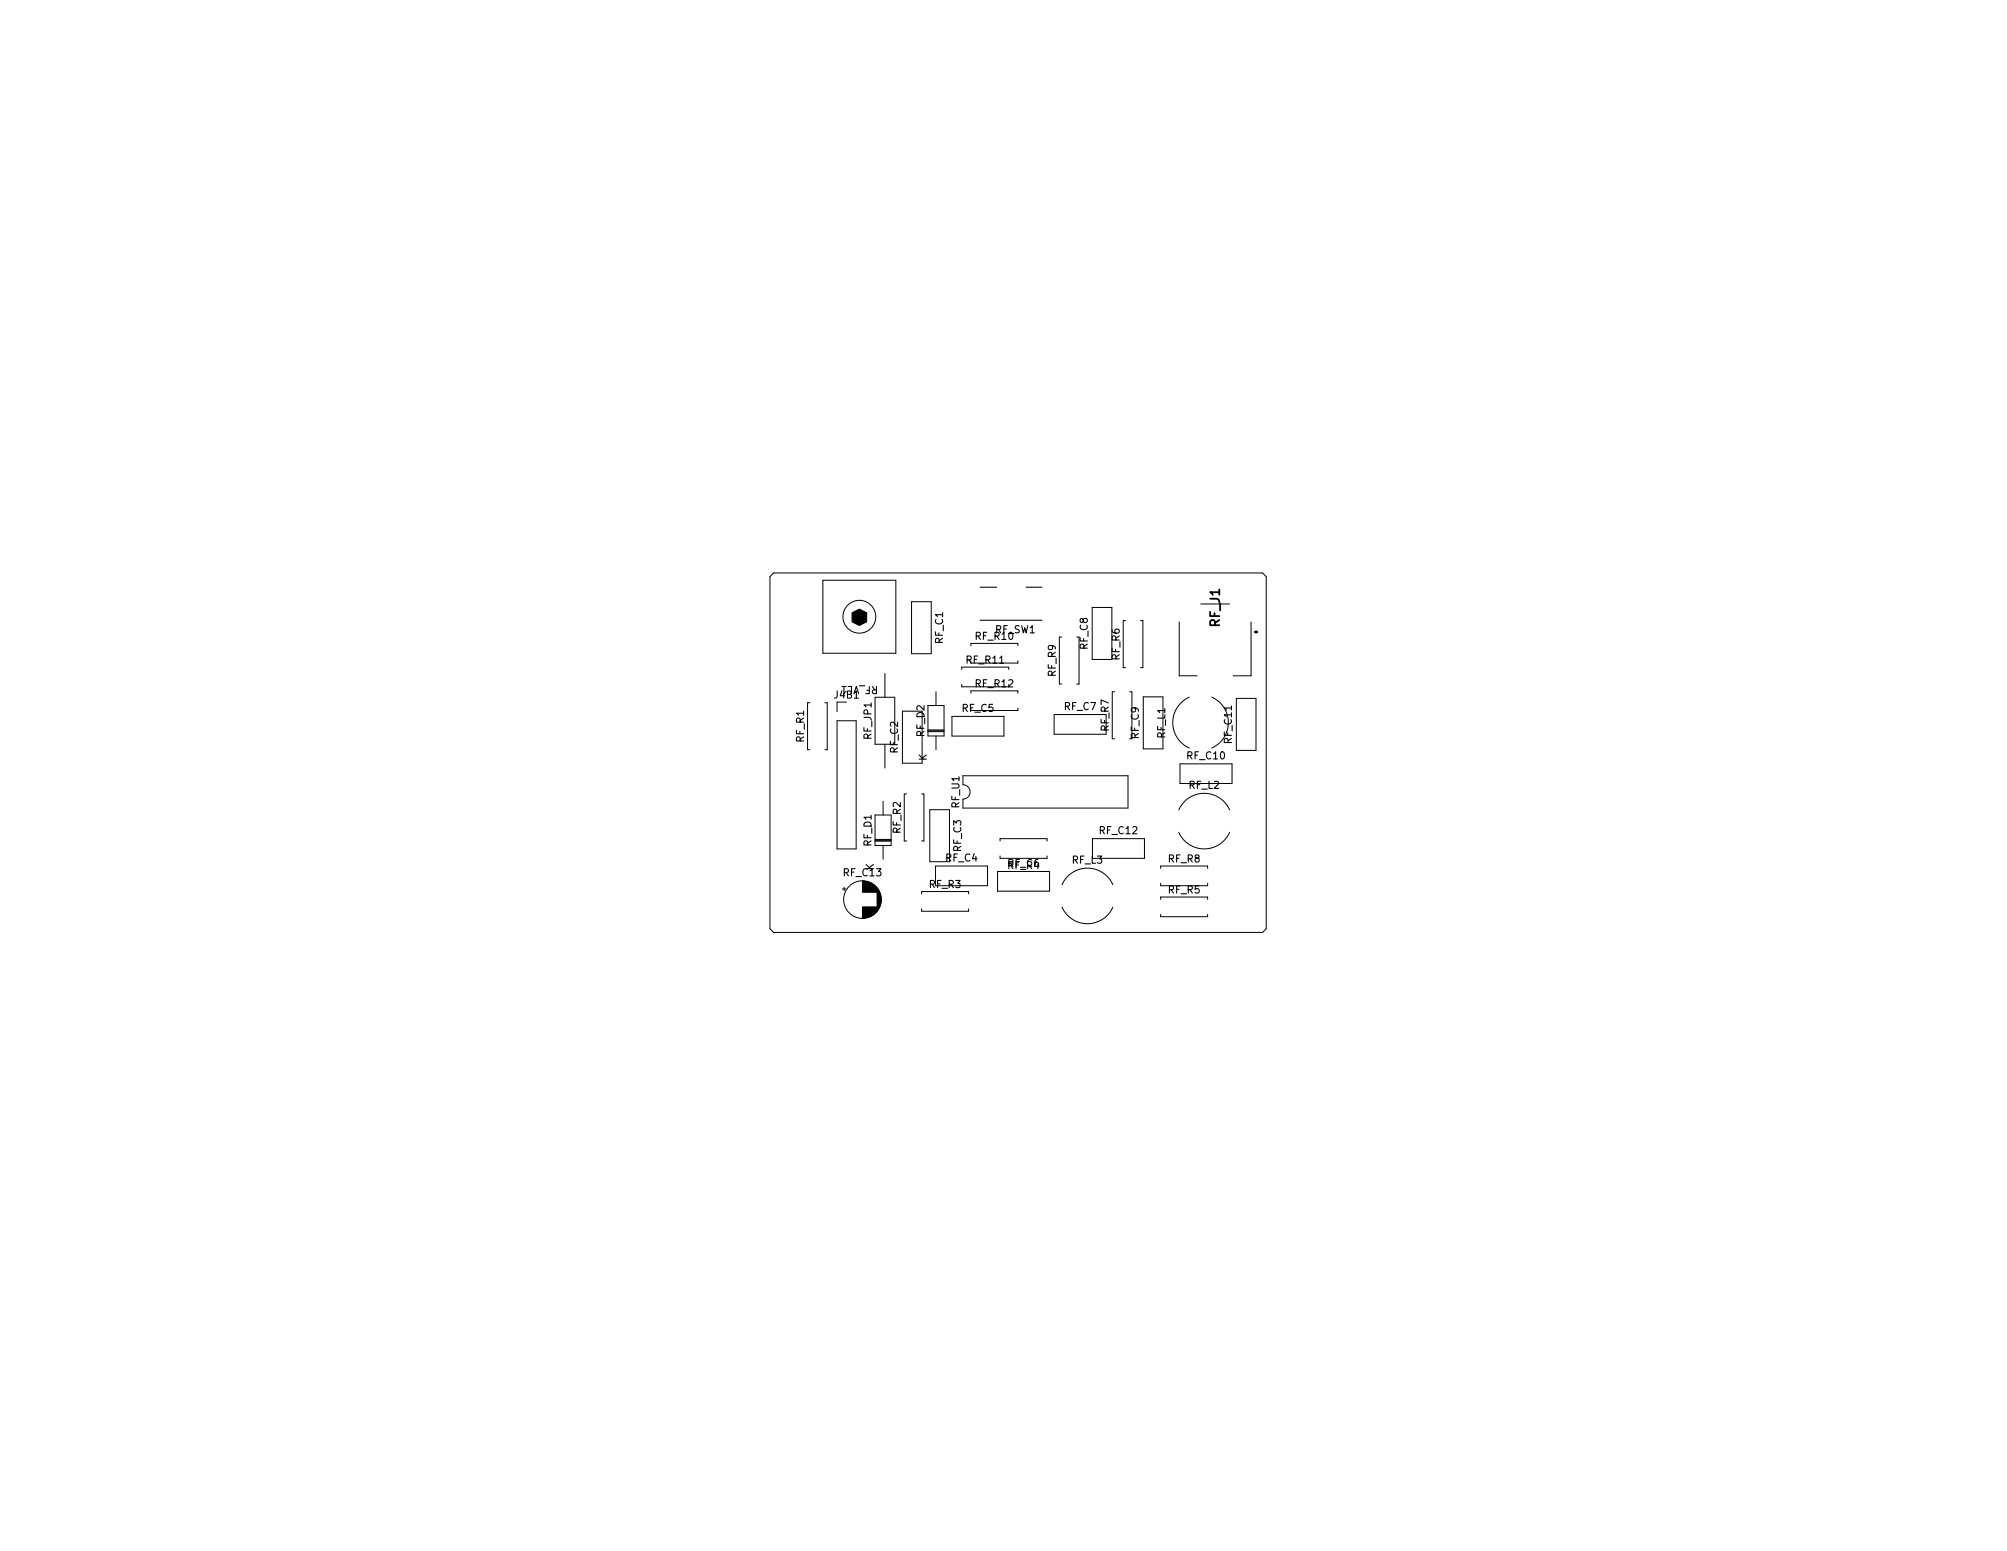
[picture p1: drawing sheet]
<svg xmlns="http://www.w3.org/2000/svg" width="279mm" height="216mm" viewBox="0 0 279 216" stroke-linecap="round" stroke-linejoin="round" font-family="sans-serif">
<defs><g id="words">
<text font-size="1.8" x="170.2" y="87.5" transform="rotate(-90 170.2 87.5)">RF_J1</text>
<g font-size="1.4">
<text x="131.6" y="89.7" transform="rotate(-90 131.6 89.7)">RF_C1</text>
<text x="135.6" y="89.4">RF_R10</text>
<text x="138.4" y="88.4">RF_SW1</text>
<text x="122.3" y="95.2" transform="rotate(-180 122.3 95.2)">RF_VL1</text>
<text x="134.3" y="92.7">RF_R11</text>
<text x="135.6" y="96">RF_R12</text>
<text x="147.3" y="94.3" transform="rotate(-90 147.3 94.3)">RF_R9</text>
<text x="151.7" y="90.5" transform="rotate(-90 151.7 90.5)">RF_C8</text>
<text x="156.2" y="92" transform="rotate(-90 156.2 92)">RF_R6</text>
<text x="115.9" y="97.5">J4B1</text>
<text x="133.8" y="99.4">RF_C5</text>
<text x="148" y="99.1">RF_C7</text>
<text x="154.6" y="101.9" transform="rotate(-90 154.6 101.9)">RF_R7</text>
<text x="112.2" y="103.5" transform="rotate(-90 112.2 103.5)">RF_R1</text>
<text x="121.6" y="103.1" transform="rotate(-90 121.6 103.1)">RF_JP1</text>
<text x="125.3" y="105" transform="rotate(-90 125.3 105)">RF_C2</text>
<text x="129" y="102.7" transform="rotate(-90 129 102.7)">RF_D2</text>
<text x="129.3" y="106" transform="rotate(-90 129.3 106)">K</text>
<text x="158.8" y="103" transform="rotate(-90 158.8 103)">RF_C9</text>
<text x="162.5" y="102.9" transform="rotate(-90 162.5 102.9)">RF_L1</text>
<text x="165.1" y="106">RF_C10</text>
<text x="171.8" y="103.7" transform="rotate(-90 171.8 103.7)">RF_C11</text>
<text x="133.9" y="112.6" transform="rotate(-90 133.9 112.6)">RF_U1</text>
<text x="165.4" y="110.1">RF_L2</text>
<text x="121.6" y="117.9" transform="rotate(-90 121.6 117.9)">RF_D1</text>
<text x="125.7" y="116.2" transform="rotate(-90 125.7 116.2)">RF_R2</text>
<text x="134.1" y="118.7" transform="rotate(-90 134.1 118.7)">RF_C3</text>
<text x="152.9" y="116.4">RF_C12</text>
<text x="117.2" y="122.3">RF_C13</text>
<text x="121.9" y="121.2" transform="rotate(-90 121.9 121.2)">K</text>
<text x="129.2" y="123.9">RF_R3</text>
<text x="131.5" y="120.2">RF_C4</text>
<text x="140.1" y="121.3">RF_R4</text>
<text x="140.1" y="121">RF_C6</text>
<text x="149.1" y="120.5">RF_L3</text>
<text x="162.5" y="120.4">RF_R8</text>
<text x="162.5" y="124.7">RF_R5</text>
</g>
</g></defs>
<g fill="none" stroke="#000" stroke-width=".14">
<path d="M107.2 80.3l.5-.5h68.1l.5 .5v49l-.5 .5h-68.1l-.5-.5zM112.8 97.8h-.4v6.6h.4M114.6 80.8h10.1v10.1h-10.1zM114.8 97.8h.4v6.6h-.4M116.5 97.7v1.4M121.8 97.1h2.8v6.5h-2.8zM123.2 93.7v3.4M125.6 99h2.8v7.2h-2.8zM126.9 83.8h2.7v7.2h-2.7zM129.2 98.2h2.2v4.2h-2.2zM130.3 96.3v1.9M132.5 99.7h7.3v2.8h-7.3z"/>
<path d="M133.9 93.2v-.3h6.5v.3M133.9 95.3v.3h6.5M135.2 89.9v-.3h6.5v.3M135.2 96.5v-.3h6.5v.3M141.7 92v.3h-6.5M141.7 98.6v.3h-6.5M146.7 99.5h7.3v2.7h-7.3zM147.8 88.7h-.3v6.5h.3M149.9 88.7h.3v6.5h-.3M152 84.6h2.8v7.2h-2.8zM155.2 96.3h-.4v6.5h.4M156.7 86.4h-.3v6.5h.3"/>
<path d="M157.2 96.3h.4v6.5h-.4M158.8 86.4h.3v6.5h-.3M159.2 97h2.7v7.2h-2.7zM164.2 86.6v7.5h2.5M165.6 97a3.9 3.9 0 0 0-2.3 3.6 3.9 3.9 0 0 0 2.3 3.5M167.2 84.1h4M168.7 97a3.9 3.9 0 0 1 2.3 3.6 3.9 3.9 0 0 1-2.3 3.5M172.1 97.2h2.8v7.3h-2.8zM174.2 86.6v7.5h-2.5M116.5 100.3h2.7v17.9h-2.7zM121.8 117.1h2.3M121.8 113.5h2.3v4.2h-2.3z"/>
<path d="M121.8 116.8h2.3M121.8 117h2.3M122.9 111.5v2M122.9 117.7v1.9M123.2 103.6v3.3M126.2 110.5h-.3v6.6h.3M128.3 110.5h.3v6.6h-.3M129.2 101.8h2.2M129.2 101.7h2.2M129.2 101.6h2.2M129.4 112.7h2.8v7.3h-2.8zM130.3 102.4v2"/>
<path d="M134.1 109.2a1 1 0 0 1 1 1 1 1 0 0 1-1 1M134.1 108h22.9v4.5h-22.9M139.2 119.1v.4h6.6v-.4M139.2 117.1v-.4h6.6v.4M152.1 116.7h7.2v2.8h-7.2zM164.1 112.7a3.9 3.9 0 0 1 3.5-2.3 3.9 3.9 0 0 1 3.6 2.3M164.1 115.9a3.9 3.9 0 0 0 3.5 2.3 3.9 3.9 0 0 0 3.6-2.3M164.3 106.3h7.2v2.8h-7.2zM117.3 123.7h.5M117.5 123.5v.5M120.1 122.6v1.6M120.1 126.3v1.5"/>
<path d="M120.2 122.6v1.6M120.2 126.3v1.5M120.3 122.6v1.6M120.3 126.3v1.5M120.3 122.7v1.5M120.4 122.7v1.5M120.4 126.3v1.5M120.5 122.7v1.5M120.5 126.3v1.5M120.6 122.7v1.5M120.6 126.3v1.5M120.6 126.3v1.4"/>
<path d="M120.7 122.7v1.5M120.7 126.3v1.4M120.8 122.7v1.5M120.8 126.3v1.4M120.8 122.8v1.4M120.9 122.8v1.4M120.9 126.3v1.4M120.9 126.3v1.3M121 122.8v1.4M121 126.3v1.3M121.1 122.8v1.4M121.1 126.3v1.3"/>
<path d="M121.1 122.9v1.3M121.2 122.9v1.3M121.2 126.3v1.3M121.2 126.3v1.2M121.3 122.9v1.3M121.3 126.3v1.2M121.3 123v1.2M121.4 123v1.2M121.4 126.3v1.1M121.5 123v1.2M121.5 126.3v1.1M121.5 123.1v1.1"/>
<path d="M121.5 126.3v1M121.6 123.1v1.1M121.6 126.3v1M121.6 123.2v1M121.7 123.2v1M121.7 126.3v1M121.7 126.3v.9M121.7 123.3v.9M121.8 123.3v.9M121.8 126.3v.9M121.8 126.3v.8M121.9 123.4v.8"/>
<path d="M121.9 126.3v.8M121.9 126.3v.7M122 123.5v.7M122 126.3v.7M122 126.3v.6M122.1 123.6v.6M122.1 126.3v.6M122.1 123.6v3.2M122.1 123.7v3.1M122.2 123.7v3M122.2 123.8v2.9M122.3 123.8v2.8"/>
<path d="M122.3 123.9v2.6M122.3 124v2.5M122.4 124v2.4M122.4 124.1v2.2M122.5 124.2v2M122.5 124.3v1.8M122.5 124.4v1.6M122.6 124.5v1.4M122.6 124.7v1M122.7 124.9v.6M128.3 124.4v-.3h6.5v.3M128.3 126.5v.3h6.5v-.3"/>
<path d="M130.2 120.5h7.3v2.8h-7.3zM138.9 121.3h7.2v2.8h-7.2zM147.8 126.3a3.9 3.9 0 0 0 3.6 2.3 3.9 3.9 0 0 0 3.5-2.3M147.8 123.2a3.9 3.9 0 0 1 3.6-2.4 3.9 3.9 0 0 1 3.5 2.4M161.6 123v.3h6.5v-.3M161.6 120.9v-.4h6.5v.4M161.6 125.2v-.3h6.5v.3M161.6 127.3v.3h6.5v-.3"/>
<circle cx="119.6" cy="85.9" r="2.29"/>
<circle cx="120.1" cy="125.2" r="2.62"/>
</g>
<g fill="#000" stroke="#000" stroke-width=".14">
<path d="M118.6 85.3l1-.5 1 .5v1.3l-1 .5-1-.5z"/>
<circle cx="174.8" cy="88" r=".1"/>
<circle cx="175" cy="88" r=".1"/>
</g>
<path d="M136.4 81.7h2.3M136.4 86.3h8.6M142.8 81.7h2.2" fill="none" stroke="#000" stroke-width=".15"/>
<circle cx="174.9" cy="88" r=".1" fill="none" stroke="#000" stroke-width=".2"/>
<use href="#words"/>
</svg>
